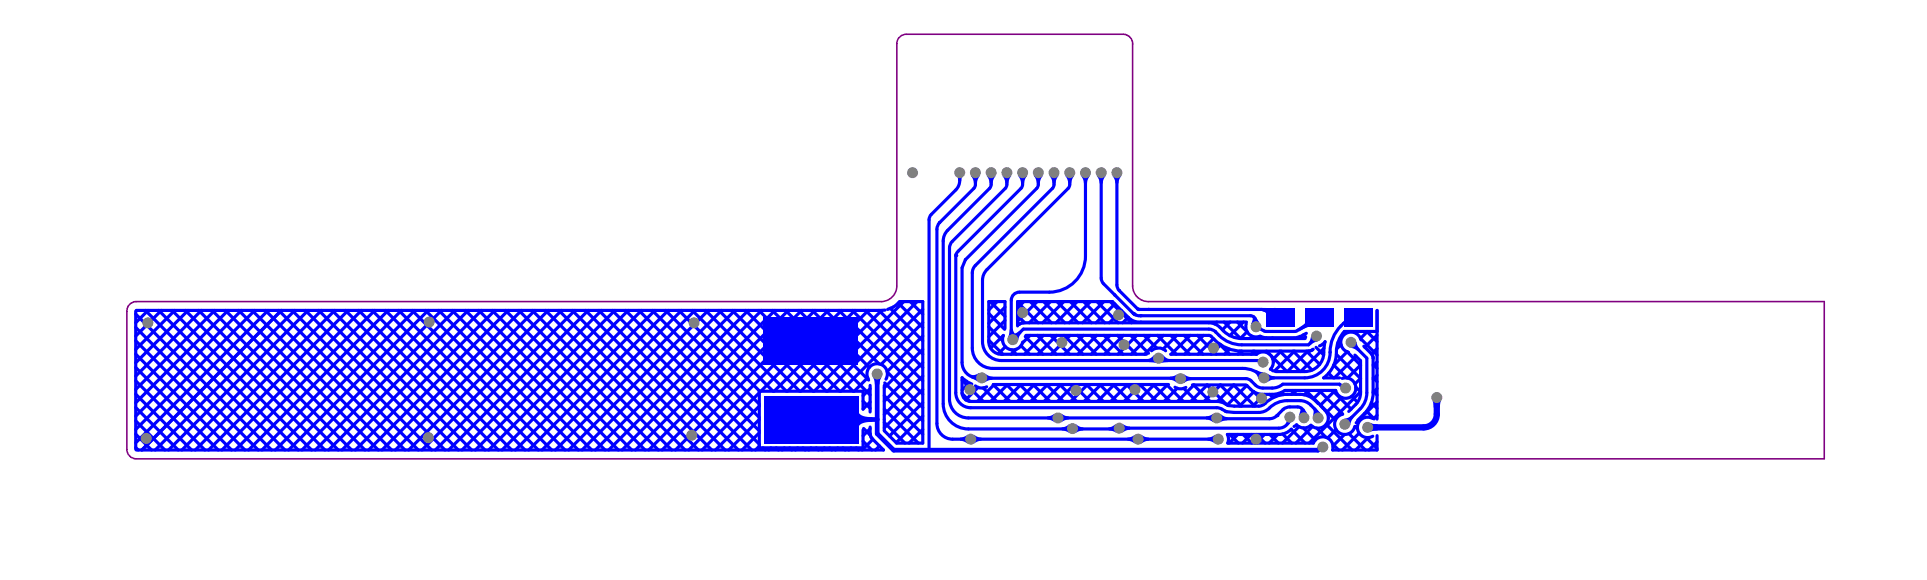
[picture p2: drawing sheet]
<svg xmlns="http://www.w3.org/2000/svg" width="204mm" height="61mm" viewBox="0 0 204 61" stroke-linecap="round" stroke-linejoin="round" font-family="sans-serif">
<path d="M13.7 32.2l.3-.2 .4-.1h78.8a1.66 1.66 0 0 0 1.7-1.6v-25.7a1 1 0 0 1 1-1h23a1 1 0 0 1 .9 1.1v25.6a1.66 1.66 0 0 0 1.7 1.6h71.5v16.7h-178.6a1 1 0 0 1-1-1.1v-14.6l.1-.3zM52.6 31.9h.1M193 31.9h.1" fill="none" stroke="#800080" stroke-width=".17"/>
<g fill="#00f">
<path d="M151.6 42.4h.9l-.1 .7h-.7z"/>
<path d="M120.8 46l.4 .2 .4 .1v.3l-.4 .1-.4 .2z"/>
<path d="M119.3 46.3l.4-.1 .4-.2v.9l-.4-.2-.4-.1z"/>
<path d="M127.8 46.3l.4-.1 .4-.2v.9l-.4-.2-.4-.1z"/>
<path d="M118.8 44.9l.4 .2h.4v.4l-.4 .1-.4 .2z"/>
<path d="M117.3 45.2l.4-.1 .3-.2 .1 .9-.4-.2h-.4z"/>
<path d="M117.7 18.6h.9l-.2 .4v.4h-.4l-.1-.4z"/>
<path d="M116.1 18.6h.9l-.2 .4-.1 .4h-.3l-.1-.4z"/>
<path d="M111.1 18.6h.9l-.2 .4-.1 .4h-.3l-.1-.4z"/>
<path d="M109.4 18.6h.9l-.2 .4-.1 .4h-.3l-.1-.4z"/>
<path d="M107.7 18.6h1l-.3 .4v.4h-.4v-.4z"/>
<path d="M106.1 18.6h.9l-.2 .4-.1 .4h-.3l-.1-.4z"/>
<path d="M104.4 18.6h.9l-.2 .4-.1 .4h-.3l-.1-.4z"/>
<path d="M102.8 18.6h.9l-.2 .4-.1 .4h-.4v-.4z"/>
<path d="M114.4 18.6h.9l-.2 .4-.1 .4h-.3l-.1-.4z"/>
<path d="M112.7 18.6h1l-.3 .4v.4h-.4v-.4z"/>
<path d="M110.8 44.1l.4-.1 .4-.2v.9l-.4-.2-.4-.1z"/>
<path d="M112.3 43.8l.4 .2 .4 .1v.3l-.4 .1-.4 .2z"/>
<path d="M112.3 45.2h.4l.4-.3v.9l-.3-.2h-.4z"/>
<path d="M113.9 44.9l.3 .3h.4v.4h-.4l-.4 .2z"/>
<path d="M145.1 44.8l.7 .1v.7l-.7 .1z"/>
<path d="M123.8 39.9l.4-.1 .4-.2v.9l-.4-.2-.4-.1z"/>
<path d="M125.3 39.6l.4 .2 .4 .1v.3l-.4 .1-.4 .2z"/>
<path d="M121.4 38l.4-.1 .3-.4 .2 .9-.7-.1z"/>
<path d="M123 37.5l.4 .4 .4 .1-.2 .3-.8 .1z"/>
<path d="M104.3 39.5l.3 .3 .4 .1v.3l-.4 .1-.4 .2z"/>
<path d="M102.8 39.7h.3l.5-.2-.1 .9-.7-.4z"/>
<path d="M101.3 18.8h.5l-.1 .3h-.3z"/>
<path d="M132.9 39.2l.8 .2-.5 .7-.2-.4-.3-.3z"/>
<path d="M134.1 39.5l.4 .2 .4 .1v.4h-.4l-.4 .3z"/>
<path d="M138.9 43.4l.4-.2 .5 .5-.9 .4 .1-.5z"/>
<path d="M101.6 46.3l.4-.1 .4-.2v.9l-.4-.2-.4-.1z"/>
<path d="M103.1 46l.4 .2 .4 .1v.3l-.4 .1-.4 .2z"/>
<path d="M106.8 34.9l.4-.1 .1 .3 .3 .4-.9 .2z"/>
<path d="M107.1 35.4l.4-.2 .4-.2 .2 .3-.2 .3-.2 .4z"/>
<path d="M137.6 43.3h.4l.3 .4-.9 .3z"/>
<path d="M136.1 44.6l.5 .1-.2 .2-.4-.1z"/>
<path d="M142.2 44.3l.5-.1 .3-.2 .2 .2-.2 .3-.1 .5z"/>
<path d="M141.6 40.8l.3-.3 .1 .1-.2 .4z"/>
<path d="M127.6 44.1l.4-.1 .4-.2v.9l-.4-.2-.4-.1z"/>
<path d="M129.1 43.8l.4 .3h.4v.4h-.5l-.3 .2z"/>
<path d="M92.4 39.9h.9l-.2 .4v.4h-.5l-.1-.4z"/>
<path d="M133.9 32.7h.4l.4-.1-.3 .9-.3-.3-.3-.2z"/>
<path d="M132.7 33.4l.6 .7-.9 .3 .1-.7z"/>
<path d="M143.5 36.2l.2 .4 .2 .3-.3 .3-.3-.3-.4-.1z"/>
<path d="M138.7 35.5l.7 .6-.4 .2-.3 .2-.3-.2 .2-.3z"/>
<path d="M90.8 43.4a.85 .85 0 0 0 1 .7h.5v.5a1.38 1.38 0 0 0-1.5 .7v.1z"/>
<path d="M133.6 32.6h.4v.6l-.1-.1-.4-.2z"/>
<path d="M138.1 33.7l1.2 .9a1.5 1.5 0 0 0-1.3 .2l-.5 .3-.3-.3 .9-.6 .1-.2z"/>
</g>
<g fill="none" stroke="#00f" stroke-width=".33">
<path d="M111.4 19.9l-8.2 8.2M14.4 34.7l12.9 12.9M14.4 33.2l14.3 14.4M14.4 37.5l10.1 10.1M14.4 36.1l11.5 11.5M14.4 38.9l8.7 8.7M14.4 32.9v14.6M14.4 32.9h78.8M15.4 32.9l14.8 14.7M15.7 32.9l-1.3 1.3M16.8 32.9l14.8 14.7M17.1 32.9l-2.7 2.7"/>
<path d="M18.2 32.9l14.8 14.7M18.5 32.9l-4.1 4.1M19.6 32.9l14.8 14.7M19.9 32.9l-5.5 5.5M21 32.9l14.8 14.7M21.3 32.9l-6.9 6.9M22.4 32.9l14.8 14.7M22.7 32.9l-8.3 8.3M23.9 32.9l14.7 14.7M24.1 32.9l-9.7 9.7M25.3 32.9l14.7 14.7M25.5 32.9l-11.1 11.1"/>
<path d="M26.7 32.9l14.7 14.7M27 32.9l-12.6 12.6M28.1 32.9l14.8 14.7M28.4 32.9l-14 14M29.5 32.9l14.8 14.7M29.8 32.9l-14.8 14.7M30.9 32.9l14.8 14.7M31.2 32.9l-14.8 14.7M32.3 32.9l14.8 14.7M32.6 32.9l-14.8 14.7M33.7 32.9l14.8 14.7M34 32.9l-14.8 14.7"/>
<path d="M35.1 32.9l14.8 14.7M35.4 32.9l-14.7 14.7M36.6 32.9l14.7 14.7M36.8 32.9l-14.7 14.7M38 32.9l14.7 14.7M38.2 32.9l-14.7 14.7M39.4 32.9l14.7 14.7M39.7 32.9l-14.8 14.7M40.8 32.9l14.8 14.7M41.1 32.9l-14.8 14.7M42.2 32.9l14.8 14.7M42.5 32.9l-14.8 14.7"/>
<path d="M43.6 32.9l14.8 14.7M43.9 32.9l-14.8 14.7M45 32.9l14.8 14.7M45.3 32.9l-14.8 14.7M46.4 32.9l14.8 14.7M46.7 32.9l-14.8 14.7M47.8 32.9l14.8 14.7M48.1 32.9l-14.7 14.7M49.3 32.9l14.7 14.7M49.5 32.9l-14.7 14.7M50.7 32.9l14.7 14.7M50.9 32.9l-14.7 14.7"/>
<path d="M52.1 32.9l14.7 14.7M52.4 32.9l-14.8 14.7M53.5 32.9l14.8 14.7M53.8 32.9l-14.8 14.7M54.9 32.9l14.8 14.7M55.2 32.9l-14.8 14.7M56.3 32.9l14.8 14.7M56.6 32.9l-14.8 14.7M57.7 32.9l14.8 14.7M58 32.9l-14.8 14.7M59.1 32.9l14.8 14.7M59.4 32.9l-14.7 14.7"/>
<path d="M60.5 32.9l14.8 14.7M60.8 32.9l-14.7 14.7M62 32.9l14.7 14.7M62.2 32.9l-14.7 14.7M63.4 32.9l14.7 14.7M63.7 32.9l-14.8 14.7M64.8 32.9l14.7 14.7M65.1 32.9l-14.8 14.7M66.2 32.9l14.1 14.1M66.5 32.9l-14.8 14.7M67.6 32.9l12.7 12.7M67.9 32.9l-14.8 14.7"/>
<path d="M69 32.9l11.3 11.3M69.3 32.9l-14.8 14.7M70.4 32.9l9.9 9.9M70.7 32.9l-14.8 14.7M71.8 32.9l8.6 8.5M72.1 32.9l-14.7 14.7M73.3 32.9l8.5 8.5M73.5 32.9l-14.7 14.7M74.7 32.9l8.5 8.5M74.9 32.9l-14.7 14.7M76.1 32.9l8.5 8.5M76.4 32.9l-14.8 14.7"/>
<path d="M77.5 32.9l8.5 8.5M77.8 32.9l-14.8 14.7M78.9 32.9l8.5 8.5M79.2 32.9l-14.8 14.7M80.3 32.9l8.6 8.5M80.6 32.9l-14.8 14.7M81.7 32.9l8.6 8.5M82 32.9l-14.8 14.7M83.1 32.9l9 8.9M83.4 32.9l-14.8 14.7M84.5 32.9l7.4 7.3M84.8 32.9l-14.7 14.7"/>
<path d="M86 32.9l6 6M86.2 32.9l-14.7 14.7M87.4 32.9l5.6 5.6M87.6 32.9l-14.7 14.7M88.8 32.9l8.8 8.8M89.1 32.9l-8.6 8.5M90.2 32.9l7.4 7.4M90.5 32.9l-8.6 8.5M91.6 32.9l6 6M91.8 40l-1.4 1.4M91.9 32.9l-8.6 8.5M93 32.9l4.6 4.6"/>
<path d="M93.3 32.8l-8.6 8.6M93.7 32.8h-.4M93.9 39.4l3.7 3.7M93.9 32.7l.6-.2 .7-.6h2.4v15h-2.7l-1.3-1.3v-4.8M94.2 32.6l3.4 3.5M95.1 32.1l2.5 2.6M95.6 31.9l-9.4 9.5M96.3 31.9l1.3 1.4M97 31.9l-9.4 9.5M97.6 39.8l-4 4.1M97.6 32.7l-8.6 8.7M97.6 38.4l-4 4.1"/>
<path d="M97.6 35.6l-3.7 3.7M97.6 34.1l-4.4 4.5M97.6 37l-4 4M101.8 40v1.6M102.9 28.9v7.9M104.6 33.2l1.7 1.7M104.6 34.6l1.5 1.5M104.6 36l1.5 1.5M104.8 31.9l1.5 1.6M105 39h26.5M105.5 31.9l-.9 .9M106 37.5h15.3"/>
<path d="M106.2 35.5l-1.4 1.3M106.3 34.8v-2.9h-1.7v4.3M106.3 33.9l-1.7 1.7M106.3 32.5l-1.7 1.7M106.4 36.7l-.8 .8M107.1 37l.4 .5M107.5 37l-.5 .5M107.7 32l2.1 2.2M107.7 33.4l.7 .8M108 36.6l.9 .9M108.3 34.2h19.6M108.3 31.9l-.6 .7"/>
<path d="M108.5 35.6l1.9 1.9M108.6 35.5h19.3M109 35.5l-.8 .8M109 31.9l2.3 2.3M109.8 31.9l-2.1 2.1M109.8 35.5l2 2M110.4 35.5l-2 2M110.4 31.9l2.3 2.3M111.2 31.9l-2.3 2.3M111.2 35.5l2 2M111.8 35.5l-2 2M111.8 31.9l2.3 2.3"/>
<path d="M112.6 31.9l-2.3 2.3M112.6 35.5l2 2M113.2 35.5l-2 2M113.2 31.9l2.3 2.3M114 31.9l-2.3 2.3M114 35.5l2 2M114.6 35.5l-2 2M114.7 31.9l2.2 2.3M115.4 31.9l-2.3 2.3M115.4 35.5l2 2M116.1 35.5l-2 2M116.1 31.9l2.2 2.3"/>
<path d="M116.8 31.9l-2.2 2.3M116.8 35.5l2 2M117.5 35.5l-2 2M117.5 31.9l2.2 2.3M118 32.2l-2 2M118.2 35.5l2 2M118.7 32.9l-1.3 1.3M118.9 35.5l-2 2M119.4 33.6l-.6 .6M119.4 33.6l-1.7-1.7h-10v2.6M119.6 35.5l1.9 1.9M120.3 35.5l-2 2"/>
<path d="M120.7 34.1h11.2M121.1 35.5l1.3 1.3M121.7 35.5l-2 2M122.5 35.5l2 2M123.1 35.5l-2 2M123.9 37.5h9.1M123.9 35.5l2 2M124.5 35.5l-1.4 1.4M125.3 35.5l2 2M125.9 35.5l-2 2M126.7 35.5l2 2M127.3 35.5l-2 2"/>
<path d="M128.2 35.6l.3 .4M128.4 35.8l-1.6 1.7M128.8 34.1l-.2 .2M129 36.3l1.1 1.2M129.1 34.7l.4 .3M129.2 36.5l-1 1M129.5 34.1l1.8 1.7M130.1 37l-.5 .5M130.2 34.1l-.9 .8M130.9 34.1l1.1 1-.7 .7M131.2 37.2l.3 .3M131.3 37.2l-.3 .3"/>
<path d="M131.4 35.8h6.7M131.4 37.2h7.1M131.6 34.1l-1.5 1.4M132.4 35.5l.3 .3M132.6 37.2l.3 .3M132.7 37.2l-.3 .3M133.7 40h4.4M134 35.7h2.9M134 37.2l.3 .3M134.5 39l.2 .2M134.5 37.6l1.7 1.7M135 39.3h3.1"/>
<path d="M135.4 37.2l2.2 2.1M135.6 37.2l-.9 .8M136.8 37.2l2 2M136.9 35.1h.1M137 37.2l-2.1 2.1M137.9 35.4l.3 .3M138.2 35.3l-.5 .2M138.2 37.2l1.4 1.4M138.4 37.2l-2.2 2.1M139.3 36.8l.8 .8M139.3 35.6l-.8 .9h-7.1M139.5 33.3l.1 .3"/>
<path d="M139.6 33.6l-2.4 1.4M140.1 40h1.7M140.1 36.9l-2.5 2.4M140.6 39.5l.5 .5M140.7 37.3h.1M141.4 37.5l2.6 2.5-.6 .6M141.6 36.2l.4 .4M141.9 36.5l-.5 .4M142.2 34.2l-.3 .3M142.3 35.1h3.4M142.5 40l-1.4-1.3 1.4-1.5 1.5 1.4-1.4 1.4M143.4 37.6l.6 .6v3.4"/>
<path d="M143.5 37.7l-2.3 2.3M143.7 33.6l-.8 .8M144 35.8l1.7 1.8M144.3 36.6l.8 .8M144.6 35.1l1.1 1.1M144.7 35.1l-.7 .7M145.3 38.6l.4 .4M145.3 40l.4 .4M145.3 37.9v3.7M145.7 32.9v11.5M145.7 35.5l-1.3 1.3M145.7 36.9l-.6 .6"/>
<path d="M145.7 38.3l-.4 .4M145.7 39.7l-.4 .4M14.4 41.7l5.9 5.9M14.4 40.3l7.3 7.3M14.4 43.1l4.5 4.5M14.4 45.9l1.6 1.7M14.4 44.5l3 3.1M14.4 47.4l.2 .2M80.3 47.2l-.4 .4M80.3 45.8l-1.8 1.8M80.3 44.4l-3.2 3.2M80.3 43l-4.6 4.6"/>
<path d="M80.3 41.6l-6 6M80.7 47.4l.3 .2M81.6 47.4l-.3 .2M82.1 47.4l.3 .2M83 47.4l-.2 .2M83.6 47.4l.2 .2M84.4 47.4l-.2 .2M85 47.4l.2 .2M85.8 47.4l-.2 .2M86.4 47.4l.2 .2M87.2 47.4l-.2 .2M87.8 47.4l.2 .2"/>
<path d="M88.6 47.4l-.2 .2M89.2 47.4l.2 .2M90 47.4l-.2 .2M90.6 47.4l.2 .2M91.3 43.3v-1.9h-11v6h11v-1.9M91.3 42.5l.8 .7M91.3 46.7l1 .9M91.4 45.3l.7 .7M92.1 45.4l-.8 .7M92.1 41.1l-.8 .8M92.1 42.5l-.8 .8M92.1 40.8v2.8"/>
<path d="M92.1 45.2v.7M92.3 46.4l1.2 1.2h-79.1M92.4 46.5l-1.2 1.1M93.1 47.2l-.5 .4M93.6 41.9l4 4.1M93.6 43.3l3.6 3.6M93.6 44.7l2.2 2.2M93.6 40.5l4 4M97.6 45.4l-1.4 1.5M97.6 44l-2.8 2.8M97.6 42.6l-3.5 3.5M97.6 41.2l-4 4.1"/>
<path d="M101.8 40.2l2.3 2.3M101.8 41.7l.8 .8M102.5 40.5l.3 .1M102.6 40.5l-.8 .8M102.7 42.5h26M103.5 41l-1.3 1.3M104 41.1l1.5 1.4M105.1 40.7l1.8 1.8M105.1 40.7h18.6M105.2 40.7l-1.8 1.8M106.5 40.7l1.8 1.8M106.6 40.7l-1.8 1.8"/>
<path d="M107.9 40.7l1.8 1.8M108 40.7l-1.8 1.8M109.3 40.7l1.8 1.8M109.4 40.7l-1.7 1.8M110.7 40.7l1.8 1.8M110.9 40.7l-1.8 1.8M112.1 40.7l1.8 1.8M112.3 40.7l-1.8 1.8M113.6 40.7l1.7 1.8M113.7 40.7l-1.8 1.8M115 40.7l1.8 1.8M115.1 40.7l-1.8 1.8"/>
<path d="M116.4 40.7l1.8 1.8M116.5 40.7l-1.8 1.8M117.8 40.7l1.8 1.8M117.9 40.7l-1.8 1.8M119.2 40.7l1.8 1.8M119.3 40.7l-1.8 1.8M120.6 40.7l1.8 1.8M120.7 40.7l-1.8 1.8M122 40.7l1.8 1.8M122.1 40.7l-1.7 1.8M123.4 40.7l1.8 1.8M123.6 40.7l-1.8 1.8"/>
<path d="M124.6 41.1l-1.4 1.4M125.3 41.1l1.3 1.4M126.2 40.7h5.6M126.3 40.7l1.7 1.8M126.3 40.7l-1.7 1.8M127.7 40.7l2.1 2.1M127.8 40.7l-1.8 1.8M129.1 40.7l2.3 2.3M129.2 40.7l-1.8 1.8M129.6 42.7l.4 .2 .6 .1h2.6M129.9 46h5.4M129.9 46.9h9.1"/>
<path d="M130.1 46l.9 .9M130.5 40.7l2.3 2.3M130.6 40.7l-1.8 1.8M131 46l-.9 .9M131.5 46l1 .9M131.9 40.8l.5 .4M131.9 40.8l-2 2.1M132.4 46l-.9 .9M132.9 46l1 .9M133.6 41.7h1M133.8 46l-.9 .9M133.8 41.7l-1.2 1.3"/>
<path d="M133.9 42.7l-1.2-1.2-1.5 1.5M134.4 41.7l.3 .4M134.4 46l.9 .9M135.2 46l-.9 .9M135.3 41.6l-.3 .4M135.6 41.5l.2 .3M135.7 45.9l1 1M136 41.3h5.3M136.2 41.7h1.4M136.6 45.4l1.5 1.5M136.8 41.3l.4 .4M137 41.3l-.4 .4"/>
<path d="M137.4 45.2l-1.7 1.7M137.9 45.3l1.3 1.3M138.2 41.3l3.1 3.2M138.5 41.3l-.5 .5M138.9 45.1l-1.8 1.8M139.2 42.4l.3 .3M139.3 45.3l1 1M139.6 41.3l2.5 2.5M139.8 43l.2 .3M139.9 41.3l-.9 .9M140.3 44.9l2.8 2.7M141 41.3l2 2"/>
<path d="M141 47l.6 .6M141.3 41.3l-1.6 1.6M141.4 45.5l-.9 .9M142 42.1l-1.6 1.5M142.3 46l-1.2 1.2M142.7 45.9l1.8 1.7M143 41.9l.7 .7M143.4 45.1l.2 .3M143.5 42.8l-.8 .7M143.5 41l.5 .5-5.5 5.4M143.8 45.8l-1.8 1.8M144.4 43.7l-.7 .8"/>
<path d="M144.6 46.3l1.1 1.2M144.6 43.5l.8 .8M144.8 46.3l-1.4 1.3M145.1 42.6l.6 .6M145.3 41.4l.4 .4M145.7 46.1v1.5h-4.7M145.7 41.1l-.4 .4M145.7 42.5l-2.2 2.3M145.7 43.9l-.4 .4M145.7 46.8l-.8 .8"/>
</g>
<circle cx="120.7" cy="33.4" r=".17" fill="#00f"/>
<path d="M116.5 18.3v11.1M116.8 30l1.2 1.2M118 31.2h.1M132.9 34v.6l.9 .4M134 35.1h.7" fill="none" stroke="#00f" stroke-width=".33"/>
<circle cx="120" cy="33.3" r=".17" fill="#00f"/>
<path d="M120.7 33.4h11.6" fill="none" stroke="#00f" stroke-width=".33"/>
<circle cx="119.9" cy="33.2" r=".17" fill="#00f"/>
<g fill="none" stroke="#00f" stroke-width=".33">
<path d="M103 19.9l-3.6 3.7M109.7 19.9l-7.5 7.6M98.3 23.3v24.3M99.1 24.3v20.5M101.1 20.1l-2.6 2.6M102.2 27.5l-.4 .8v10.1M102.2 27.5h.1M103.4 40h.5M107 31.8v4M118 31.2l1.9 2M121.5 32.7h12.1l1.3 .5M132.9 34.7h.1"/>
<path d="M134.7 35.1h2.2M143 36.2l1.6 1.7v3.7M100.8 46.5h1.9M102.5 44.2h26.2l.1 .1h5.5M102.5 45.4h15.9M124.9 40.1h6.9M132.4 40.3l.4 .4M133.6 41.1h1M135.7 40.7h6.1l.4 .4h.2M135.8 43.3l-.7 .7M136.2 42.4h1.4M138 43.7v.5"/>
<path d="M138.7 42.9l.4 .3M139.5 44.2h.1M143.9 43.3l-1.6 1.6"/>
</g>
<path d="M92.8 39.6v6.3l1.8 1.7h44.9l.3-.3h.2M85.8 44.4h7" fill="none" stroke="#00f" stroke-width=".5"/>
<circle cx="135.1" cy="44" r=".17" fill="#00f"/>
<path d="M108 19.9l-6.6 6.7M107 35.8l.2 .1M127.9 34.8h-19.6l-1 1h-.1M102.7 46.5h26.2M102.7 43.2h26M118.4 45.3v.1M129.3 43.3l.4 .2M129.7 43.5h.1M129.8 43.6h3.4M135.8 43.3h.1M136.5 44.1h.1M136.5 43.1h.8" fill="none" stroke="#00f" stroke-width=".33"/>
<circle cx="101.1" cy="27.1" r=".17" fill="#00f"/>
<path d="M99.8 25.5v17.2M100.5 26.3v15.9M101.1 27.1v14.5M107.9 30.9h3.1M128.6 35.1h.1M128.6 35.1l.4 .4M133.1 38.2h.4l.2 .1M133.6 39.9l.1 .1" fill="none" stroke="#00f" stroke-width=".33"/>
<circle cx="120.4" cy="32.7" r=".17" fill="#00f"/>
<path d="M118.4 30.8h.1M118.4 30.8l2 1.9M120.7 32.7h.8" fill="none" stroke="#00f" stroke-width=".33"/>
<circle cx="121.5" cy="32.7" r=".17" fill="#00f"/>
<g fill="none" stroke="#00f" stroke-width=".33">
<path d="M101.6 18.3a2.09 2.09 0 0 1-.5 1.8M103.2 18.3v1.2l-.2 .4M104.9 18.3v1.2l-.1 .3-4.5 4.6a1.61 1.61 0 0 0-.5 1.1M106.5 18.3v1.2v.3l-5.7 5.7-.3 .5v.3M108.2 18.3v1.2l-.2 .4M109.9 18.3v1.2l-.2 .4M111.5 18.3v1.2l-.1 .4M113.2 18.3v1.2l-.2 .4-8.6 8.6a1.61 1.61 0 0 0-.4 1.2v6.5a2 2 0 0 0 2 2h27M114.9 18.3v8.8a3.8 3.8 0 0 1-3.9 3.8M118.2 18.3v11.9l.2 .6M98.5 22.7l-.2 .6M99.4 23.6l-.2 .4-.1 .3"/>
<path d="M99.4 23.6h.1M101.4 26.6l-.3 .5M101.8 38.4a1.63 1.63 0 0 0 1.6 1.6M101.8 40l.6 .4M102.9 36.8a2.16 2.16 0 0 0 2.1 2.2M103.2 28.1l-.3 .5v.3M103.9 40l21 .1M104.6 36.2a1.33 1.33 0 0 0 1.4 1.3M106.2 35.5a1.08 1.08 0 0 0 .6 1.5 1.08 1.08 0 0 0 1.4-.8M107.9 30.9a.87 .87 0 0 0-.9 .9M108.3 34.2l-.5 .2M116.5 29.4l.3 .6"/>
<path d="M118 31.2h.1M118.4 30.8h.1M119.4 33.6l.3 .2M119.7 33.8a1.66 1.66 0 0 0 1 .3M119.9 33.2l.3 .2h.5M120.4 32.7h.3M121.8 37.1a1.08 1.08 0 0 1 1.5 0M122.6 37.9v.3M127.9 34.2a1.67 1.67 0 0 1 1.2 .5M127.9 35.5l.3 .1M127.9 34.8l.5 .2 .2 .1M128.5 36a4.1 4.1 0 0 0 2.9 1.2"/>
<path d="M128.6 35.1h.1M129 35.5a3.4 3.4 0 0 0 2.4 1M129.5 35a2.73 2.73 0 0 0 1.9 .8M131.5 39a3 3 0 0 1 2.1 .9M131.9 34.3a1.08 1.08 0 0 0 .3 1.1 1.08 1.08 0 0 0 1.2 .2M132.3 33.4a.6 .6 0 0 1 .6 .6M133 37.5a1.08 1.08 0 0 1 1.5 .1 1.08 1.08 0 0 1-.1 1.5M133 38.2h.1M133.5 35.6l.5 .1M133.8 35l.2 .1M137.2 35l-.2 .1M137.6 35.6l-.6 .1"/>
<path d="M138.9 37l-.4 .2M139.6 36.6l.6-.4-.1 1.1M140.1 37.3a2.02 2.02 0 0 1-2 2M140.7 37.3a2.68 2.68 0 0 1-2.6 2.7M141.4 37.3a3.4 3.4 0 0 1-1.3 2.7M141.9 34.5a3.9 3.9 0 0 0-1.2 2.8M142.3 35.1a3.2 3.2 0 0 0-.9 2.2M143.7 33.6a2.21 2.21 0 0 0-1.5 .6M144 36a1.08 1.08 0 0 0-1.8-.5 1.08 1.08 0 0 0 .5 1.8M145.1 37.4l.2 .5M91.9 40.1a1.08 1.08 0 0 1 .9-1.6 1.08 1.08 0 0 1 .9 1.6M92.1 45.9l.2 .5"/>
<path d="M99.1 44.8a1.66 1.66 0 0 0 1.7 1.7M99.8 42.7a2.66 2.66 0 0 0 2.7 2.7M100.5 42.2a2 2 0 0 0 2 2M101.1 41.6a1.58 1.58 0 0 0 1.6 1.6M101.8 41.6a.92 .92 0 0 0 .9 .9M103.2 40.8a1.08 1.08 0 0 0 1.2 .1M124.3 41a1.08 1.08 0 0 0 1.2 0M128.7 42.5l.9 .2M128.7 43.2l.6 .1M129.7 43.5l.1 .1M129.9 46l.1 .5-.1 .4M131.8 40.1l.6 .2"/>
<path d="M132.4 41.2a1.8 1.8 0 0 0 1.2 .5M132.8 40.7l.3 .2 .5 .2M135.1 44l-.5 .3h-.3M135.7 40.7a1.73 1.73 0 0 1-1.1 .4M136 41.3a2.4 2.4 0 0 1-1.4 .4M136.2 41.7a3.6 3.6 0 0 0-2.5 1.2l-.5 .1M136.2 42.4a2.95 2.95 0 0 0-2.1 1l-.6 .2h-.3M136.5 44.1a1.16 1.16 0 0 1-1.2 1.2h-16.9M136.5 43.1l-.7 .2M136.6 45.4a1.83 1.83 0 0 1-1.3 .6M137.3 43.1a.67 .67 0 0 1 .7 .6M137.6 41.7a2.27 2.27 0 0 1 1.6 .7"/>
<path d="M137.6 42.4a1.61 1.61 0 0 1 1.1 .5M139 46.9a1.08 1.08 0 0 1 1.3-.6 1.08 1.08 0 0 1 .7 1.3M139.1 43.2a1.41 1.41 0 0 1 .4 1M140.1 43.4a1.08 1.08 0 0 1 .2 1.5 1.08 1.08 0 0 1-1.6 .1 1.08 1.08 0 0 1-1.5 0l-.3 .1M142 40.1a1.08 1.08 0 0 1 1.4 .6 1.08 1.08 0 0 1-.7 1.4 1.08 1.08 0 0 1-1.4-.8M142 43.8a1.08 1.08 0 0 0-.5 1.9 1.08 1.08 0 0 0 1.9-.5M144 41.6a1.75 1.75 0 0 1-.5 1.2M144.6 41.6a2.41 2.41 0 0 1-.7 1.7M145.3 44.3a1.08 1.08 0 0 0-1.7 .9 1.08 1.08 0 0 0 1.7 1M145.3 41.6a3.1 3.1 0 0 1-.9 2.1"/>
</g>
<path d="M152 42.1v1.7a1.39 1.39 0 0 1-1.4 1.4h-5.9" fill="none" stroke="#00f" stroke-width=".67"/>
<g fill="#808080">
<circle cx="139.3" cy="35.6" r=".58"/>
<circle cx="143" cy="36.2" r=".58"/>
<circle cx="132.9" cy="34.6" r=".58"/>
<circle cx="134.9" cy="33.2" r=".58"/>
<circle cx="73.2" cy="46.1" r=".58"/>
<circle cx="45.3" cy="46.3" r=".58"/>
<circle cx="15.5" cy="46.4" r=".58"/>
<circle cx="15.6" cy="34.2" r=".58"/>
<circle cx="45.4" cy="34.1" r=".58"/>
<circle cx="73.4" cy="34.2" r=".58"/>
<circle cx="92.8" cy="39.6" r=".58"/>
<circle cx="128.7" cy="44.2" r=".58"/>
<circle cx="142.4" cy="41.1" r=".58"/>
<circle cx="142.3" cy="44.9" r=".58"/>
<circle cx="140" cy="47.3" r=".58"/>
<circle cx="136.5" cy="44.1" r=".58"/>
<circle cx="138" cy="44.2" r=".58"/>
<circle cx="107.2" cy="35.9" r=".58"/>
<circle cx="102.7" cy="46.5" r=".58"/>
<circle cx="108.2" cy="33.1" r=".58"/>
<circle cx="139.5" cy="44.2" r=".58"/>
<circle cx="133.7" cy="38.3" r=".58"/>
<circle cx="133.7" cy="40" r=".58"/>
<circle cx="118.4" cy="33.3" r=".58"/>
<circle cx="101.6" cy="18.3" r=".58"/>
<circle cx="103.9" cy="40" r=".58"/>
<circle cx="122.6" cy="37.9" r=".58"/>
<circle cx="124.9" cy="40.1" r=".58"/>
<circle cx="118.9" cy="36.5" r=".58"/>
<circle cx="112.4" cy="36.2" r=".58"/>
<circle cx="128.4" cy="36.8" r=".58"/>
<circle cx="113.9" cy="41.3" r=".58"/>
<circle cx="144.7" cy="45.2" r=".58"/>
<circle cx="133.5" cy="42.2" r=".58"/>
<circle cx="113.5" cy="45.4" r=".58"/>
<circle cx="128.3" cy="41.5" r=".58"/>
<circle cx="102.6" cy="41.2" r=".58"/>
<circle cx="111.9" cy="44.2" r=".58"/>
<circle cx="120.1" cy="41.2" r=".58"/>
<circle cx="113.2" cy="18.3" r=".58"/>
<circle cx="114.9" cy="18.3" r=".58"/>
<circle cx="96.6" cy="18.3" r=".58"/>
<circle cx="103.2" cy="18.3" r=".58"/>
<circle cx="104.9" cy="18.3" r=".58"/>
<circle cx="106.5" cy="18.3" r=".58"/>
<circle cx="108.2" cy="18.3" r=".58"/>
<circle cx="109.9" cy="18.3" r=".58"/>
<circle cx="111.5" cy="18.3" r=".58"/>
<circle cx="116.5" cy="18.3" r=".58"/>
<circle cx="118.2" cy="18.3" r=".58"/>
<circle cx="118.4" cy="45.3" r=".58"/>
<circle cx="128.9" cy="46.5" r=".58"/>
<circle cx="120.4" cy="46.5" r=".58"/>
<circle cx="132.9" cy="46.5" r=".58"/>
<circle cx="152" cy="42.1" r=".58"/>
</g>
<g fill="#00f">
<path d="M138.1 32.6h3v2h-3z" fill-rule="evenodd"/>
<path d="M134 32.6h3v2h-3z" fill-rule="evenodd"/>
<path d="M142.2 32.6h3v2h-3z" fill-rule="evenodd"/>
<path d="M80.8 33.6h9.9v5h-9.9z" fill-rule="evenodd"/>
<path d="M80.8 41.9h10v5h-10z" fill-rule="evenodd"/>
</g>
</svg>
